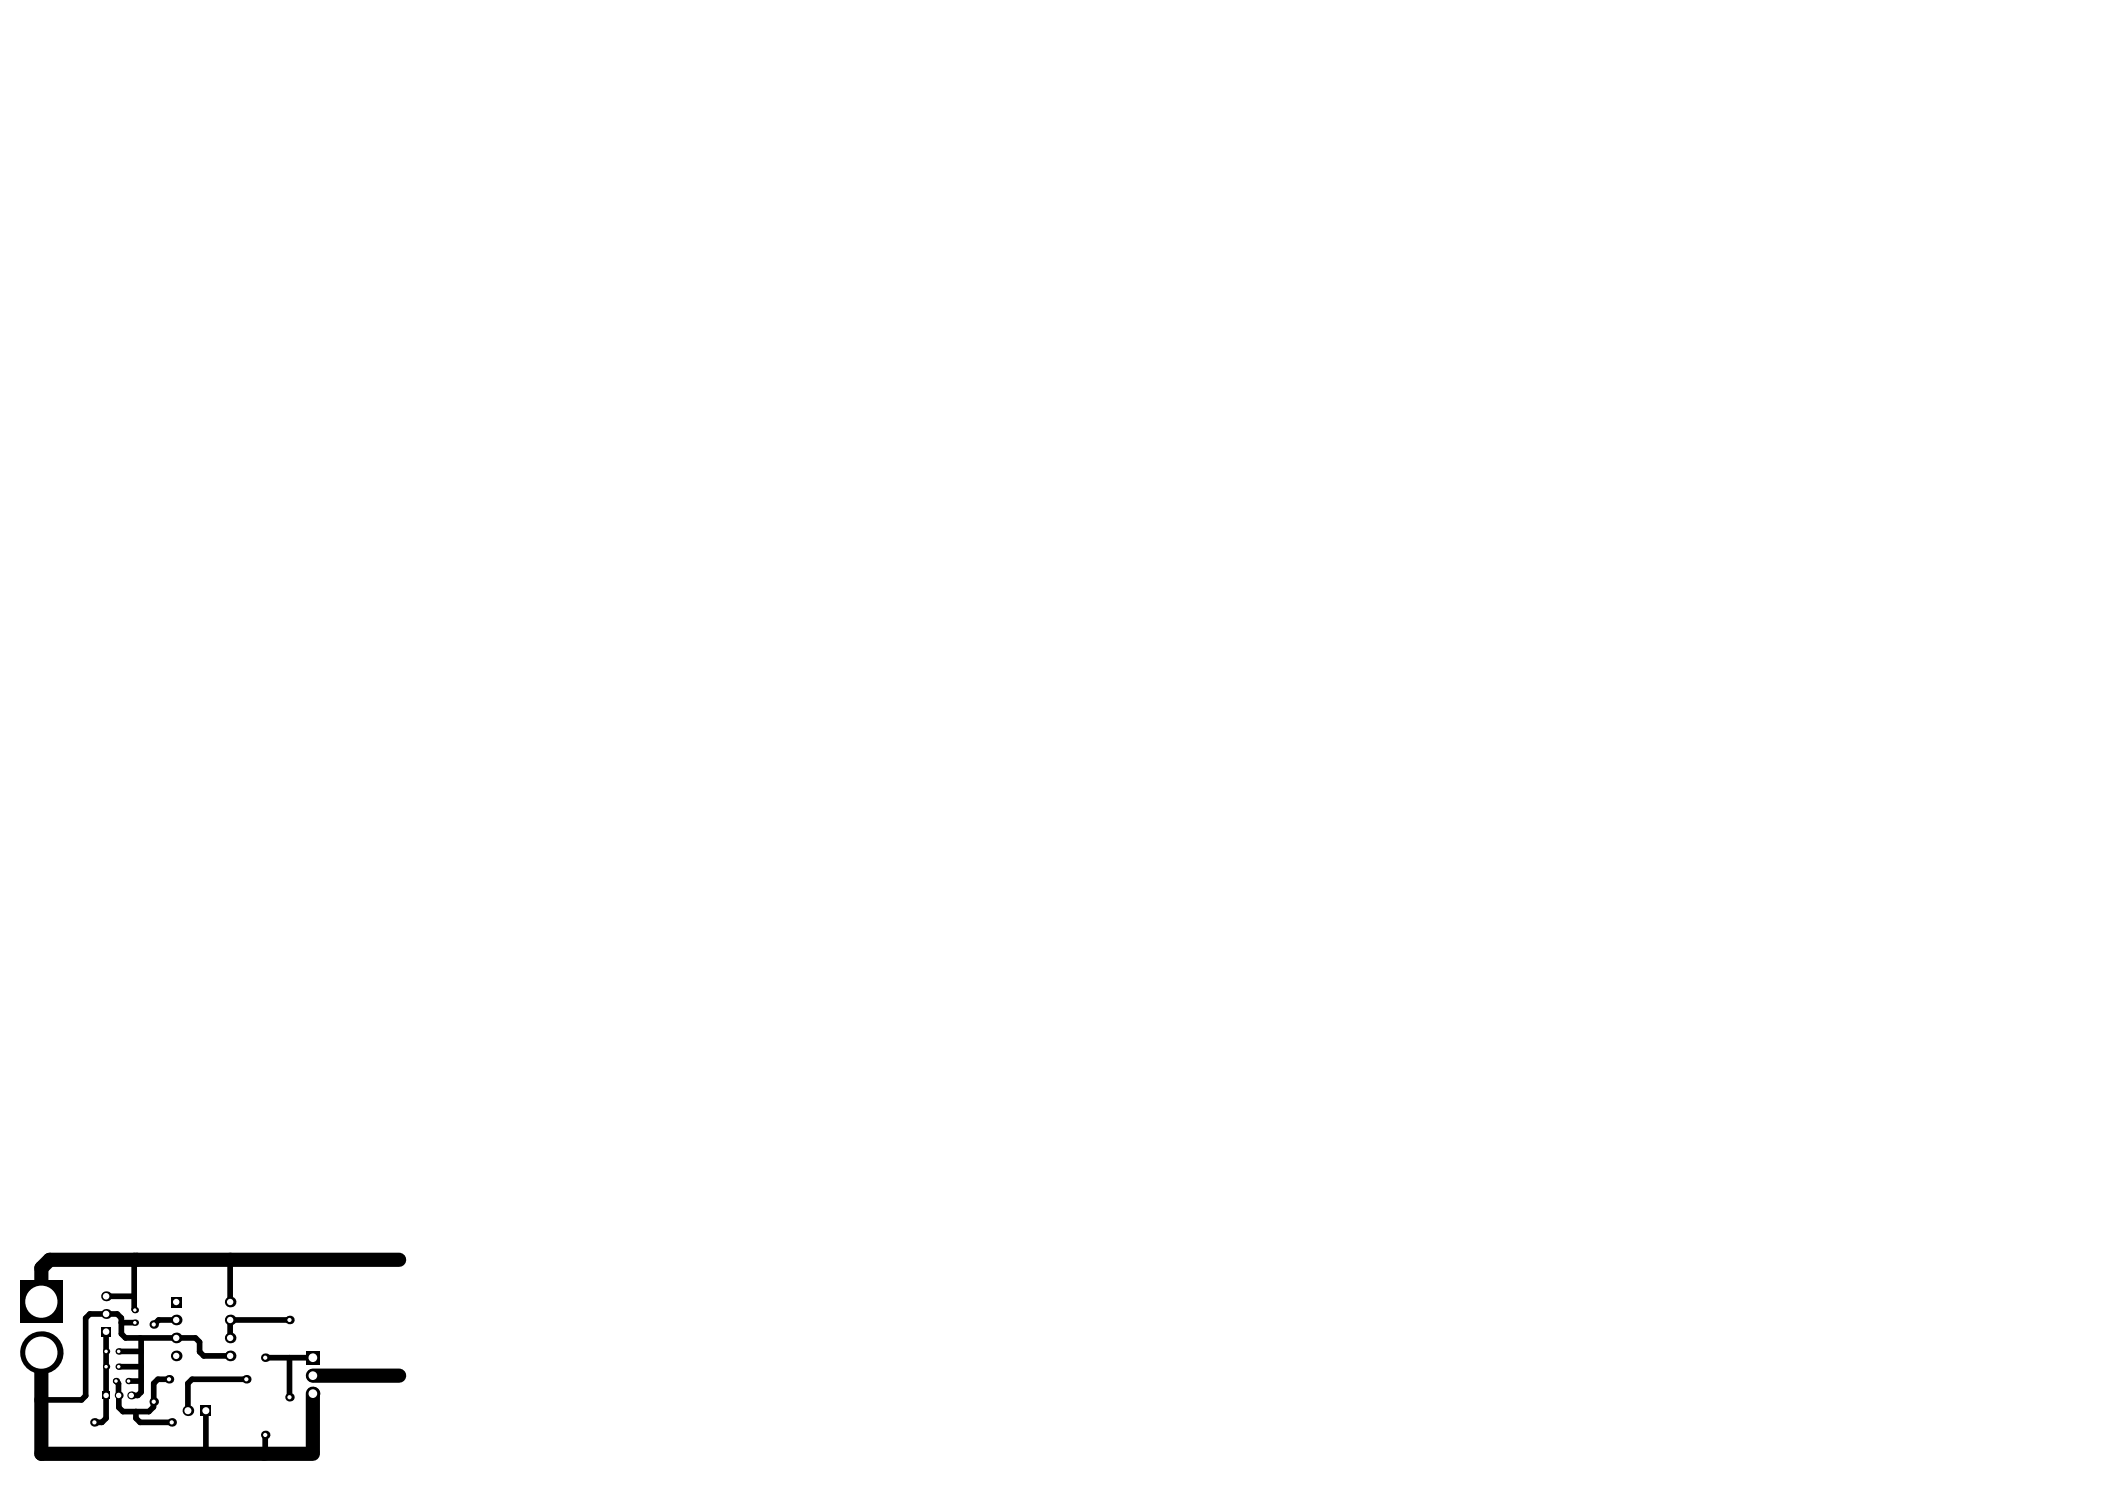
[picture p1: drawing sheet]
<svg xmlns="http://www.w3.org/2000/svg" width="297mm" height="210mm" viewBox="0 0 297 210" stroke-linecap="round" stroke-linejoin="round" font-family="sans-serif">
<g fill="none" stroke="#000" stroke-width=".8">
<path d="M18.9 177.7v7l.1 .1M32.5 177.5v6.2M15 187.8v12.3l-.6 .5h-1.1M15 182.9h3.9M16.4 194.8l.3 .4 .1 3.3 .6 .6h3.6l.7-.6v-.7M16.7 192.8h3.2M16.7 190.6h3.2M17.1 186.6h1.9M18.1 194.8h1.8M19.2 199.1v1l.6 .5h4.4M19.8 188.7l.1 .2v7.5l-.5 .4h-.9M23.9 194.6h-1.6l-.6 .5v2.6"/>
<path d="M24.9 186.2h-2.5l-.7 .6M29.1 199v6M32.5 191.3h-3.8l-.5-.6v-1.4l-.6-.6h-9.9l-.6-.5v-2.3l-.6-.5h-3.8l-.6 .5v11l-.6 .6h-5.7M34.8 194.6h-7.7l-.6 .5v3.9M37.4 191.5h6.7M40.8 191.5l.1 5.6M40.9 186.2h-8.4v2.5M37.4 202.4v2.6"/>
</g>
<path d="M56.3 177.7h-49.3l-1.2 1.2v4.7l1.8-1.8M5.8 190.8v14.3h38.3M44.1 196.6v8.2M44.1 194.1h12.2" fill="none" stroke="#000" stroke-width="2"/>
<path d="M19.3 177.7l-.5 .5M37.4 205l-.1 .1" fill="none" stroke="#000" stroke-width="1"/>
<path d="M2.8 180.6h6v6h-6z" fill-rule="evenodd" fill="#000"/>
<circle cx="5.8" cy="183.6" r="2.27" fill="#fff"/>
<circle cx="5.8" cy="190.8" r="3" fill="#000"/>
<circle cx="5.8" cy="190.8" r="2.27" fill="#fff"/>
<circle cx="13.3" cy="200.6" r=".6" fill="#000"/>
<circle cx="13.3" cy="200.6" r=".3" fill="#fff"/>
<circle cx="15" cy="182.9" r=".7" fill="#000"/>
<circle cx="15" cy="182.9" r=".46" fill="#fff"/>
<circle cx="15" cy="185.4" r=".7" fill="#000"/>
<circle cx="15" cy="185.4" r=".46" fill="#fff"/>
<path d="M14.3 187.1h1.4v1.4h-1.4z" fill-rule="evenodd" fill="#000"/>
<circle cx="15" cy="187.8" r=".46" fill="#fff"/>
<circle cx="15" cy="190.6" r=".45" fill="#000"/>
<circle cx="15" cy="190.6" r=".25" fill="#fff"/>
<path d="M14.4 196.3h1.1v1.1h-1.1z" fill-rule="evenodd" fill="#000"/>
<circle cx="15" cy="196.8" r=".38" fill="#fff"/>
<circle cx="15" cy="192.8" r=".45" fill="#000"/>
<circle cx="15" cy="192.8" r=".25" fill="#fff"/>
<circle cx="16.4" cy="194.8" r=".45" fill="#000"/>
<circle cx="16.4" cy="194.8" r=".25" fill="#fff"/>
<circle cx="16.7" cy="190.6" r=".45" fill="#000"/>
<circle cx="16.7" cy="190.6" r=".25" fill="#fff"/>
<circle cx="16.7" cy="196.8" r=".56" fill="#000"/>
<circle cx="16.7" cy="196.8" r=".38" fill="#fff"/>
<circle cx="16.7" cy="192.8" r=".45" fill="#000"/>
<circle cx="16.7" cy="192.8" r=".25" fill="#fff"/>
<circle cx="18.1" cy="194.8" r=".45" fill="#000"/>
<circle cx="18.1" cy="194.8" r=".25" fill="#fff"/>
<circle cx="18.5" cy="196.8" r=".56" fill="#000"/>
<circle cx="18.5" cy="196.8" r=".38" fill="#fff"/>
<circle cx="19" cy="186.6" r=".45" fill="#000"/>
<circle cx="19" cy="186.6" r=".25" fill="#fff"/>
<circle cx="24.9" cy="186.2" r=".75" fill="#000"/>
<circle cx="24.9" cy="186.2" r=".45" fill="#fff"/>
<circle cx="23.9" cy="194.6" r=".6" fill="#000"/>
<circle cx="23.9" cy="194.6" r=".3" fill="#fff"/>
<circle cx="24.9" cy="191.3" r=".75" fill="#000"/>
<circle cx="24.9" cy="191.3" r=".45" fill="#fff"/>
<circle cx="24.9" cy="188.7" r=".75" fill="#000"/>
<circle cx="24.9" cy="188.7" r=".45" fill="#fff"/>
<circle cx="32.5" cy="186.2" r=".75" fill="#000"/>
<circle cx="32.5" cy="186.2" r=".45" fill="#fff"/>
<circle cx="32.5" cy="183.7" r=".75" fill="#000"/>
<circle cx="32.5" cy="183.7" r=".45" fill="#fff"/>
<circle cx="19" cy="184.8" r=".45" fill="#000"/>
<circle cx="19" cy="184.8" r=".25" fill="#fff"/>
<path d="M24.1 182.9h1.5v1.5h-1.5z" fill-rule="evenodd" fill="#000"/>
<circle cx="24.9" cy="183.7" r=".45" fill="#fff"/>
<circle cx="40.9" cy="186.2" r=".6" fill="#000"/>
<circle cx="40.9" cy="186.2" r=".3" fill="#fff"/>
<path d="M43.2 190.6h1.9v1.8h-1.9z" fill-rule="evenodd" fill="#000"/>
<circle cx="44.1" cy="191.5" r=".61" fill="#fff"/>
<circle cx="32.5" cy="188.7" r=".75" fill="#000"/>
<circle cx="32.5" cy="188.7" r=".45" fill="#fff"/>
<circle cx="34.8" cy="194.6" r=".6" fill="#000"/>
<circle cx="34.8" cy="194.6" r=".3" fill="#fff"/>
<circle cx="21.7" cy="186.8" r=".6" fill="#000"/>
<circle cx="21.7" cy="186.8" r=".3" fill="#fff"/>
<circle cx="32.5" cy="191.3" r=".75" fill="#000"/>
<circle cx="32.5" cy="191.3" r=".45" fill="#fff"/>
<circle cx="44.1" cy="196.6" r=".92" fill="#000"/>
<circle cx="44.1" cy="196.6" r=".61" fill="#fff"/>
<circle cx="37.4" cy="191.5" r=".6" fill="#000"/>
<circle cx="37.4" cy="191.5" r=".3" fill="#fff"/>
<circle cx="44.1" cy="194.1" r=".92" fill="#000"/>
<circle cx="44.1" cy="194.1" r=".61" fill="#fff"/>
<circle cx="40.9" cy="197.1" r=".6" fill="#000"/>
<circle cx="40.9" cy="197.1" r=".3" fill="#fff"/>
<circle cx="37.4" cy="202.4" r=".6" fill="#000"/>
<circle cx="37.4" cy="202.4" r=".3" fill="#fff"/>
<circle cx="24.2" cy="200.6" r=".6" fill="#000"/>
<circle cx="24.2" cy="200.6" r=".3" fill="#fff"/>
<circle cx="26.5" cy="199" r=".75" fill="#000"/>
<circle cx="26.5" cy="199" r=".5" fill="#fff"/>
<path d="M28.3 198.2h1.5v1.6h-1.5z" fill-rule="evenodd" fill="#000"/>
<circle cx="29.1" cy="199" r=".5" fill="#fff"/>
<circle cx="21.7" cy="197.7" r=".6" fill="#000"/>
<circle cx="21.7" cy="197.7" r=".3" fill="#fff"/>
</svg>
